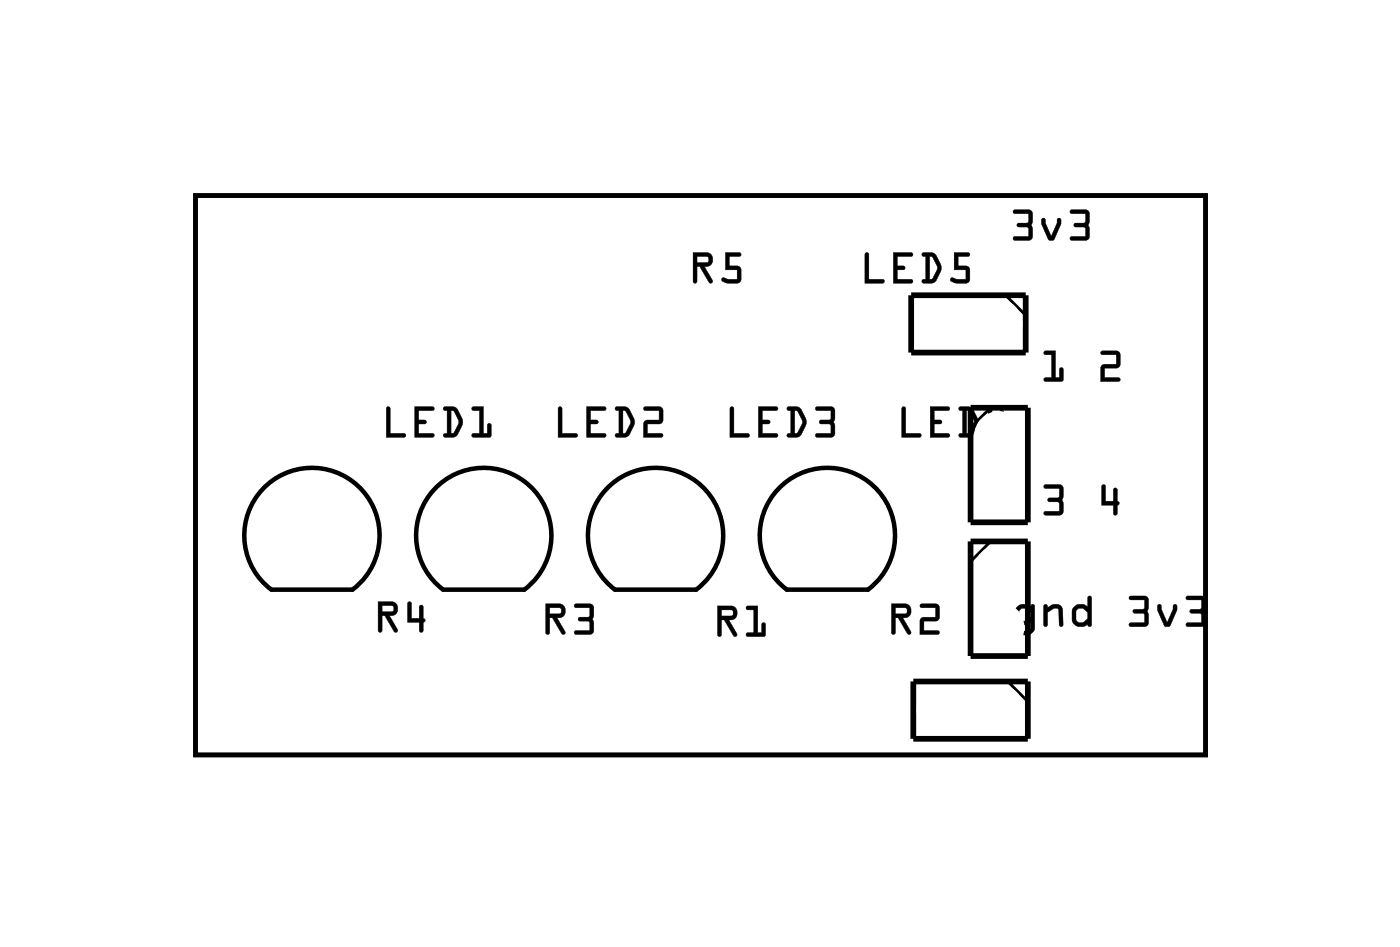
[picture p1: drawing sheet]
<svg xmlns="http://www.w3.org/2000/svg" width="62mm" height="42mm" viewBox="0 0 62 42" stroke-linecap="round" stroke-linejoin="round" font-family="sans-serif">
<path d="M8.7 8.7h44.8v24.8h-44.8zM11.9 21.4a3 3 0 0 1 4.3 .5 3 3 0 0 1-.6 4.2h-3.6a3 3 0 0 1-.1-4.7zM19.5 21.4a3 3 0 0 1 4.3 .5 3 3 0 0 1-.5 4.2h-3.7a3 3 0 0 1-.1-4.7zM27.2 21.4a3 3 0 0 1 4.2 .5 3 3 0 0 1-.5 4.2h-3.6a3 3 0 0 1-.1-4.7zM34.8 21.4a3 3 0 0 1 4.3 .5 3 3 0 0 1-.6 4.2h-3.6a3 3 0 0 1-.1-4.7z" fill="none" stroke="#000" stroke-width=".2"/>
<path d="M8.7 8.7h44.8v24.8h-44.8z" fill="none" stroke="#000" stroke-width=".04"/>
<path d="M40.4 13.1h5.1v2.5h-5.1zM43 18.1h2.6v5.1h-2.6zM40.5 30.2h5.1v2.6h-5.1zM43 24h2.6v5.1h-2.6z" fill="none" stroke="#000" stroke-width=".25"/>
<path d="M43.9 18.1l-.9 .9M44.6 13.1l.9 .9M43.9 24l-.9 .9M44.7 30.2l.9 .9" fill="none" stroke="#000" stroke-width=".13"/>
<g fill="#000">
<path d="M17.2 18l.1 .1v1.1h.6a.1 .1 0 0 1 .1 .1 .1 .1 0 0 1-.1 .1h-.8zM17.2 18.1l-.1 1.3h.8v-.2h-.6v-1.1zM18.4 18h.8a.1 .1 0 0 1 .1 .1 .1 .1 0 0 1-.1 .1h-.6v.4h.2a.1 .1 0 0 1 .1 .1 .1 .1 0 0 1-.1 .1h-.2v.4h.6a.1 .1 0 0 1 .1 .1 .1 .1 0 0 1-.1 .1h-.8zM18.4 18v1.4h.8v-.2h-.6v-.4h.3v-.1v-.1h-.3v-.4h.6v-.1zM19.7 18l.5 .1 .3 .6-.2 .6-.6 .1a.1 .1 0 0 1-.1-.1 .1 .1 0 0 1 .1-.1h.1v-1h-.1zM19.7 18.1v.1h.1v1h-.1v.1l.4 .1 .4-.5v-.4l-.3-.4zM20 18.2v1h.1l.2-.5-.2-.4zM20 18.2h.2l.2 .5-.3 .5h-.1zM20.9 18h.5v1.2h.2v-.3a.1 .1 0 0 1 .1-.1 .1 .1 0 0 1 .1 .1v.5h-.8a.1 .1 0 0 1-.1-.1 .1 .1 0 0 1 .1-.1h.3v-1h-.3zM20.9 18.1l.1 .1h.3v1h-.3l-.1 .1 .8 .1v-.6h-.1v.4h-.2v-1.2z"/>
<path d="M17.2 18.1h.1v1.1h.6v.2h-.8zM18.4 18l.9 .1-.1 .1h-.6v.4h.3v.1v.1h-.3v.4h.6v.2h-.8zM19.7 18.1h.5a.8 .8 0 0 1 .1 1.1l-.2 .2-.4-.1v-.1h.1v-1h-.1zM20 18.2v1h.1l.2-.5-.2-.4zM20.9 18.1l.5-.1v1.2h.2v-.4h.1v.6l-.8-.1 .1-.1h.3v-1h-.3z"/>
<path d="M24.8 18l.1 .1v1.1h.6a.1 .1 0 0 1 .1 .1 .1 .1 0 0 1-.1 .1h-.8zM24.8 18.1v1.3h.8v-.2h-.7v-1.1zM26 18h.8a.1 .1 0 0 1 .1 .1 .1 .1 0 0 1-.1 .1h-.6v.4h.2a.1 .1 0 0 1 .1 .1 .1 .1 0 0 1-.1 .1h-.2v.4h.6a.1 .1 0 0 1 .1 .1 .1 .1 0 0 1-.1 .1h-.8zM26 18v1.4h.8v-.2h-.6v-.4h.3v-.1v-.1h-.3v-.4h.6l.1-.1zM27.3 18l.5 .1 .4 .6-.3 .6-.5 .1a.1 .1 0 0 1-.1-.1 .1 .1 0 0 1 .1-.1v-1h-.1zM27.3 18.1v.1h.2v1h-.2v.1l.5 .1 .3-.5v-.4l-.3-.4zM27.6 18.2v1h.2l.2-.5-.2-.4zM27.6 18.2h.2l.2 .5-.3 .5h-.1zM28.6 18h.6l.2 .1v.6l-.7 .1v.4h.6a.1 .1 0 0 1 .1 .1 .1 .1 0 0 1-.1 .1h-.8l.1-.7 .6-.1v-.4h-.6zM28.6 18.1v.1h.6v.4l-.6 .1-.1 .7h.8v-.2h-.6v-.4l.6-.1 .1-.6-.2-.1z"/>
<path d="M24.8 18.1h.1v1.1h.7v.2h-.8zM26 18l.9 .1-.1 .1h-.6v.4h.3v.1v.1h-.3v.4h.6v.2h-.8zM27.3 18.1h.5a.8 .8 0 0 1 .1 1.1l-.1 .2-.5-.1v-.1h.1v-1h-.1zM27.6 18.2v1h.1l.3-.5-.2-.4zM28.6 18.1l.6-.1 .2 .1v.6l-.7 .1v.4h.7v.2h-.9l.1-.7 .6-.1v-.4h-.6z"/>
<path d="M30.7 11.2h.6a.32 .32 0 0 1 .3 .4 .32 .32 0 0 1-.4 .2l.4 .6a.1 .1 0 0 1 0 .2 .11 .11 0 0 1-.2-.1l-.4-.7h-.1v.7a.1 .1 0 0 1-.1 .1 .1 .1 0 0 1-.1-.1zM30.7 11.2l.1 1.3h.1v-.7h.1l.4 .7h.2l-.4-.7a.31 .31 0 0 0 .4-.2 .31 .31 0 0 0-.3-.4zM30.9 11.4v.2h.5v-.2zM30.9 11.4h.5v.2h-.5zM32.2 11.2h.6a.1 .1 0 0 1 .1 .1 .1 .1 0 0 1-.1 .1h-.5v.4h.5l.1 .7-.2 .1-.7-.1a.1 .1 0 0 1 0-.1 .1 .1 0 0 1 .1-.1l.6 .1v-.4h-.5zM32.2 11.2v.8h.5v.4l-.6-.1-.1 .1 .3 .1h.5l.1-.1-.1-.5v-.1h-.5v-.4h.5l.1-.1z"/>
<path d="M30.7 11.2h.6a.31 .31 0 0 1 .3 .4 .31 .31 0 0 1-.4 .2l.4 .7h-.1l-.5-.7h-.1v.7l-.1 .1zM30.9 11.4v.2h.5v-.2zM32.2 11.2h.6l.1 .1-.1 .1h-.5v.4h.5l.1 .1v.5l-.2 .2h-.4a.15 .15 0 0 1-.2-.1 .15 .15 0 0 1 0-.2l.6 .1v-.4h-.5z"/>
<path d="M32.4 18l.2 .1-.1 1.1h.7a.1 .1 0 0 1 0 .1 .1 .1 0 0 1 0 .1h-.8zM32.4 18.1v1.3h.8v-.2h-.7v-1.1zM33.6 18h.8a.1 .1 0 0 1 .1 .1 .1 .1 0 0 1-.1 .1h-.6v.4h.3a.1 .1 0 0 1 .1 .1 .1 .1 0 0 1-.1 .1h-.3v.4h.6a.1 .1 0 0 1 .1 .1 .1 .1 0 0 1-.1 .1h-.8zM33.6 18v1.4h.8v-.2h-.6v-.4h.3v-.1v-.1h-.3v-.4h.6l.1-.1zM34.9 18l.6 .1 .3 .6-.3 .6-.5 .1a.1 .1 0 0 1-.1-.1 .1 .1 0 0 1 .1-.1h.1v-1h-.2zM34.9 18.1v.1h.2v1h-.1l-.1 .1 .5 .1 .3-.5v-.4l-.3-.4zM35.2 18.2l.1 1h.1l.2-.5-.2-.4zM35.2 18.2h.2l.2 .5-.3 .5h-.1zM36.2 18h.7l.1 .2v.5v.6l-.1 .1h-.7a.1 .1 0 0 1-.1-.1 .1 .1 0 0 1 .1-.1h.7l-.1-.4h-.4a.1 .1 0 0 1-.1-.1 .1 .1 0 0 1 .1-.1h.4l.1-.4h-.7zM36.2 18.1v.1h.7l-.1 .4h-.4l-.1 .1 .1 .1h.4l.1 .4h-.7v.1l.7 .1 .1-.2-.1-.5 .1-.6-.1-.1z"/>
<path d="M32.4 18.1h.1v1.1h.7v.2h-.8zM33.6 18l.9 .1-.1 .1h-.6v.4h.3l.1 .1-.1 .1h-.3v.4h.6v.2h-.8zM34.9 18.1h.5a.8 .8 0 0 1 .1 1.1l-.1 .2-.5-.1v-.1h.2v-1h-.2zM35.2 18.2v1h.1l.3-.5-.2-.4zM36.2 18.1l.7-.1 .1 .1v.6v.5l-.1 .2-.7-.1v-.1h.7l-.1-.4h-.4l-.1-.1 .1-.1h.4l.1-.4h-.7z"/>
<path d="M38.4 11.2l.1 .1v1.1h.6a.1 .1 0 0 1 .1 .1 .1 .1 0 0 1-.1 .1h-.8zM38.4 11.2v1.4l.8-.1v-.1h-.7v-1.1zM39.6 11.2h.8a.1 .1 0 0 1 .1 .1 .1 .1 0 0 1-.1 .1h-.6v.4h.3a.1 .1 0 0 1 .1 .1 .1 .1 0 0 1-.1 .1h-.3v.4h.6a.1 .1 0 0 1 .1 .1 .1 .1 0 0 1-.1 .1h-.8zM39.6 11.2v1.4l.8-.1v-.1h-.6v-.4l.3-.1v-.1h-.3v-.4h.6l.1-.1zM40.9 11.2h.5l.4 .7-.3 .6-.5 .1a.1 .1 0 0 1-.1-.1 .1 .1 0 0 1 .1-.1h.1v-1h-.2zM40.9 11.2v.1l.2 .1v1h-.2v.1h.5l.3-.4v-.4l-.3-.5zM41.2 11.4v1l.2-.1 .2-.4-.2-.5zM41.2 11.4h.2l.2 .5-.3 .5h-.1zM42.3 11.2h.6a.1 .1 0 0 1 .1 .1 .1 .1 0 0 1-.1 .1h-.4v.4h.5v.7l-.2 .1-.6-.1a.1 .1 0 0 1-.1-.1 .11 .11 0 0 1 .2-.1l.5 .1v-.4h-.5zM42.3 11.2v.8h.5v.4l-.6-.1v.1l.2 .1h.5l.1-.1v-.5l-.1-.1h-.4v-.4h.5v-.1z"/>
<path d="M38.4 11.2l.1 .1v1.1h.7v.2h-.8zM39.6 11.2h.9l-.1 .2h-.6v.4h.3v.1v.1h-.3v.4h.6v.2h-.8zM40.9 11.2h.5a.8 .8 0 0 1 .1 1.2l-.1 .1h-.5v-.1h.2v-1l-.2-.1zM41.2 11.4v1h.1l.3-.5-.2-.5zM42.3 11.2h.6l.1 .1-.1 .1h-.4v.4h.4l.1 .1v.5l-.2 .2h-.4a.15 .15 0 0 1-.2-.1 .15 .15 0 0 1 .1-.2l.5 .1v-.4h-.5z"/>
<path d="M40 18l.2 .1v1.1h.6a.1 .1 0 0 1 .1 .1 .1 .1 0 0 1-.1 .1h-.8zM40 18.1v1.3h.8v-.2h-.6v-1.1zM41.2 18h.8a.1 .1 0 0 1 .1 .1 .1 .1 0 0 1-.1 .1h-.6v.4h.3a.1 .1 0 0 1 .1 .1 .1 .1 0 0 1-.1 .1h-.3v.4h.6a.1 .1 0 0 1 .1 .1 .1 .1 0 0 1-.1 .1h-.8zM41.3 18v1.4h.8v-.2h-.7v-.4h.3l.1-.1-.1-.1h-.3v-.4h.6l.1-.1zM42.5 18l.6 .1 .3 .6-.3 .6-.5 .1a.1 .1 0 0 1-.1-.1 .1 .1 0 0 1 .1-.1h.1v-1h-.2zM42.5 18.1v.1h.2v1h-.1l-.1 .1 .5 .1 .3-.5v-.4l-.2-.4zM42.9 18.2v1h.1l.2-.5-.2-.4zM42.9 18.2h.1l.2 .5-.3 .5zM43.8 18l.2 .1v.7h.3v-.5a.1 .1 0 0 1 .1-.1 .1 .1 0 0 1 .1 .1v.5a.09 .09 0 0 1 .1 .1 .09 .09 0 0 1-.1 0v.4a.1 .1 0 0 1-.1 .1 .1 .1 0 0 1-.1-.1v-.4l-.5 .1zM43.9 18.1l-.1 .8h.5l.1 .4 .1 .1v-.5h.1l-.1-.1v-.6h-.1l-.1 .6h-.3v-.7z"/>
<path d="M40 18.1h.2v1.1h.6v.2h-.8zM41.3 18l.8 .1-.1 .1h-.6v.4h.3l.1 .1-.1 .1h-.3v.4h.7v.2h-.8zM42.5 18.1h.6a.8 .8 0 0 1 .1 1.1l-.2 .2-.5-.1v-.1h.2v-1h-.2zM42.9 18.2v1l.3-.5-.2-.4zM43.8 18.1h.2v.7h.3v-.6h.2v.6l.1 .1h-.1v.5l-.2-.1v-.4h-.5z"/>
<path d="M44.9 9.3h.7l.2 .2-.1 .5 .1 .6-.2 .1h-.6a.1 .1 0 0 1-.1-.1 .1 .1 0 0 1 .1-.1h.6v-.4h-.4a.1 .1 0 0 1-.1-.1 .1 .1 0 0 1 .1-.1h.4v-.4h-.6zM45 9.3v.2h.6v.4h-.4l-.1 .1 .1 .1h.4v.4h-.6l-.1 .1h.8l.1-.1-.1-.5 .1-.6-.2-.1zM46.2 9.7h.2l.2 .8 .3-.7a.1 .1 0 0 1 .1-.1 .1 .1 0 0 1 .1 .1l-.3 .8-.2 .1-.4-.8zM46.2 9.7v.2l.3 .7h.2l.3-.7v-.2h-.1l-.3 .8-.3-.8zM47.5 9.3h.6l.2 .2-.1 .5 .1 .6-.2 .1h-.6a.1 .1 0 0 1-.1-.1 .1 .1 0 0 1 .1-.1h.6v-.4h-.4a.1 .1 0 0 1-.1-.1 .1 .1 0 0 1 .1-.1h.4v-.4h-.6zM47.5 9.3v.2h.7l-.1 .4h-.4l-.1 .1 .1 .1h.4l.1 .4h-.7v.1h.7l.1-.1-.1-.5 .1-.6-.2-.1z"/>
<path d="M45 9.3h.6l.2 .1-.1 .6 .1 .5-.1 .1h-.8l.1-.1h.6v-.4h-.4l-.1-.1 .1-.1h.4v-.4h-.6zM46.2 9.7h.2l.2 .8 .3-.8h.2v.2l-.4 .7h-.2l-.3-.7zM47.5 9.3h.6l.2 .1-.1 .6 .1 .5-.1 .1h-.7v-.1h.6v-.4h-.4l-.1-.1 .1-.1h.4v-.4h-.6z"/>
<path d="M46.3 15.6l.5-.1v1.2h.2v-.3a.1 .1 0 0 1 .1-.1 .1 .1 0 0 1 .1 .1l-.1 .5h-.7a.1 .1 0 0 1-.1-.1 .1 .1 0 0 1 .1-.1h.2v-1h-.3zM46.3 15.6v.1h.3v1l-.3 .1v.1h.8v-.6l-.1 .1v.3h-.2v-1.1zM48.8 15.6l.7-.1 .2 .2-.1 .6h-.6v.4h.6a.1 .1 0 0 1 .1 .1 .1 .1 0 0 1-.1 .1h-.8l.1-.7 .6-.1v-.4h-.6zM48.8 15.6l.1 .1h.6v.5h-.6l-.1 .7h.8v-.1l-.6-.1v-.4h.6l.1-.6-.2-.1z"/>
<path d="M46.3 15.6h.5v1.1h.2v-.4h.1v.6h-.8v-.2h.3v-1h-.3zM48.8 15.6h.7l.2 .1-.1 .6h-.6v.4h.6v.2h-.8l.1-.7 .6-.1v-.4h-.6z"/>
<path d="M16.8 26.7h.6a.32 .32 0 0 1 .2 .3 .32 .32 0 0 1-.3 .3l.3 .6a.1 .1 0 0 1 0 .1 .1 .1 0 0 1-.1 0l-.4-.7h-.2l.1 .6a.1 .1 0 0 1-.1 .1 .1 .1 0 0 1-.1-.1zM16.8 26.7v1.3l.1-.1v-.6h.2l.4 .7h.1l-.3-.7a.31 .31 0 0 0 .3-.3 .31 .31 0 0 0-.2-.3zM16.9 26.8v.3h.5v-.2zM16.9 26.8h.5l.1 .3h-.6zM18.1 26.7h.2l-.1 .7h.4v-.5a.1 .1 0 0 1 .1-.1 .1 .1 0 0 1 .1 .1v.5a.09 .09 0 0 1 .1 .1 .09 .09 0 0 1-.1 .1v.3a.1 .1 0 0 1-.1 .1 .1 .1 0 0 1-.1-.1v-.3h-.5zM18.1 26.7v.9h.5v.4h.1l.1-.4v-.1v-.1v-.5h-.2v.5h-.4v-.7z"/>
<path d="M16.8 26.7h.6a.31 .31 0 0 1 .2 .3 .31 .31 0 0 1-.3 .3l.3 .7h-.1l-.4-.7h-.2v.6l-.1 .1zM16.9 26.8v.3h.6l-.1-.2zM18.1 26.7h.1v.7h.4v-.5h.2v.5l.1 .1-.1 .1-.1 .4h-.1v-.4h-.5z"/>
<path d="M24.2 26.8h.6a.32 .32 0 0 1 .3 .3 .32 .32 0 0 1-.4 .3l.4 .6a.1 .1 0 0 1-.1 .1 .1 .1 0 0 1-.1 0l-.4-.7h-.1v.6a.1 .1 0 0 1-.1 .1 .1 .1 0 0 1-.1-.1zM24.2 26.8l.1 1.3 .1-.1v-.6h.1l.4 .7h.2l-.4-.7a.31 .31 0 0 0 .4-.3 .31 .31 0 0 0-.3-.3zM24.4 26.9v.3h.5l-.1-.2zM24.4 26.9h.4l.1 .3h-.5zM25.5 26.8h.7l.1 .1v.5v.6l-.1 .1h-.6a.1 .1 0 0 1-.1-.1 .1 .1 0 0 1 .1-.1l.6 .1-.1-.4-.4-.1a.1 .1 0 0 1-.1-.1 .1 .1 0 0 1 .1-.1h.4l.1-.4h-.7zM25.5 26.8v.1h.7l-.1 .4-.4 .1h-.1l.1 .1 .4 .1 .1 .4h-.6l-.1 .1h.7l.1-.1v-.6v-.5l-.1-.1z"/>
<path d="M24.2 26.8h.6a.31 .31 0 0 1 .3 .3 .31 .31 0 0 1-.4 .3l.4 .7h-.2l-.4-.7h-.1v.6l-.1 .1zM24.4 26.9v.3h.5l-.1-.3zM25.5 26.8h.7l.1 .1v.5v.6l-.1 .1h-.7l.1-.1h.6l-.1-.4-.4-.1-.1-.1h.1l.4-.1 .1-.4h-.7z"/>
<path d="M31.8 26.9h.6a.32 .32 0 0 1 .3 .3 .32 .32 0 0 1-.4 .3l.4 .6a.1 .1 0 0 1 0 .1 .1 .1 0 0 1-.2 0l-.4-.7h-.1v.6a.1 .1 0 0 1-.1 .1 .1 .1 0 0 1-.1-.1zM31.8 26.9l.1 1.3 .1-.1v-.6h.1l.4 .7h.2l-.4-.7a.31 .31 0 0 0 .4-.3 .31 .31 0 0 0-.3-.3zM32 27v.3l.5-.1v-.1zM32 27h.5v.3h-.5zM33.1 26.9h.5v1.1h.2v-.3a.1 .1 0 0 1 .1-.1 .1 .1 0 0 1 .1 .1l-.1 .5h-.7a.1 .1 0 0 1-.1-.1 .1 .1 0 0 1 .1-.1h.2v-1h-.3zM33.1 26.9v.1h.3v1.1h-.3v.1h.8v-.6l-.1 .1v.4h-.2v-1.2z"/>
<path d="M31.8 26.9h.6a.31 .31 0 0 1 .3 .3 .31 .31 0 0 1-.4 .3l.4 .7h-.1l-.5-.7h-.1v.6l-.1 .1zM32 27v.3l.5-.1v-.2zM33.1 26.9h.5v1.1h.2v-.3l.1-.1v.6h-.8v-.1l.3-.1v-1h-.3z"/>
<path d="M39.5 26.8h.6a.32 .32 0 0 1 .3 .3 .32 .32 0 0 1-.4 .3l.4 .6a.1 .1 0 0 1 0 .1 .1 .1 0 0 1-.2 0l-.4-.7h-.1v.6a.1 .1 0 0 1-.1 .1 .1 .1 0 0 1-.1-.1zM39.5 26.8l.1 1.3 .1-.1v-.6h.1l.4 .7h.2l-.4-.7a.31 .31 0 0 0 .4-.3 .31 .31 0 0 0-.3-.3zM39.7 26.9v.3h.5v-.2zM39.7 26.9h.5v.3h-.5zM40.8 26.8h.7l.2 .1-.1 .6h-.6v.5l.6-.1a.1 .1 0 0 1 .1 .1 .1 .1 0 0 1-.1 .1h-.8v-.7h.7v-.5h-.7zM40.8 26.8l.1 .1h.6v.5h-.6l-.1 .7h.8v-.1h-.6v-.5h.6v-.6l-.1-.1z"/>
<path d="M39.5 26.8h.6a.31 .31 0 0 1 .3 .3 .31 .31 0 0 1-.4 .3l.4 .7h-.1l-.5-.7h-.1v.6l-.1 .1zM39.7 26.9v.3h.5v-.3zM40.8 26.8h.7l.2 .1-.1 .6h-.6v.5h.6v.1h-.8v-.7h.7v-.5h-.6z"/>
<path d="M45.1 26.9l.2-.1h.3l.1 .1a.1 .1 0 0 1 .1-.1 .1 .1 0 0 1 .1 .1v1.1l-.2 .1-.5 .1a.1 .1 0 0 1-.1-.1 .1 .1 0 0 1 .1-.1l.4-.1 .1-.3-.2 .1-.4-.1-.1-.2zM45.2 26.9l-.2 .1v.5l.3 .2 .4-.1v.2l-.1 .2h-.4l-.1 .1h.5h.2l.1-.2v-1l-.1-.1a.19 .19 0 0 1-.3 0zM45.2 27v.4l.1 .1h.2l.2-.2v-.2l-.2-.1zM45.2 27h.3l.2 .1v.3l-.2 .1h-.2l-.1-.1zM46.3 26.8h.1l.1 .1a.39 .39 0 0 1 .6 .1l.1 .7a.09 .09 0 0 1-.1 .1 .09 .09 0 0 1-.1-.1v-.7h-.3l-.2 .1v.6a.1 .1 0 0 1-.1 .1 .1 .1 0 0 1-.1-.1zM46.3 26.8v1l.1-.1v-.6l.3-.1h.3v.7h.1v-.7a.32 .32 0 0 0-.5-.2l-.2 .2v-.2zM47.6 26.9l.3-.1 .3 .1v-.4a.1 .1 0 0 1 .1-.1 .1 .1 0 0 1 .1 .1v1.2a.1 .1 0 0 1-.1 .1 .1 .1 0 0 1-.1-.1l-.2 .1-.4-.1-.1-.2zM47.7 26.9l-.1 .2v.6l.2 .1h.3l.1-.2 .1 .1h.1v-1.2h-.1l-.1 .4-.2-.1zM47.8 27l-.1 .5 .1 .1h.3l.1-.2v-.3l-.2-.1zM47.7 27h.3l.2 .1v.3l-.2 .2-.3-.1zM50.1 26.4h.7l.1 .2v.5v.6l-.1 .1h-.6a.1 .1 0 0 1-.1-.1 .1 .1 0 0 1 .1-.1h.6l-.1-.4h-.4a.1 .1 0 0 1-.1-.1 .1 .1 0 0 1 .1-.1h.4l.1-.4h-.7zM50.1 26.5v.1h.7l-.1 .4h-.4l-.1 .1 .1 .1h.4l.1 .4h-.6l-.1 .1 .7 .1 .1-.2v-.5v-.6l-.1-.1zM51.3 26.8h.2l.3 .8 .2-.7a.1 .1 0 0 1 .1-.1 .1 .1 0 0 1 .1 .1l-.3 .8-.2 .1-.4-.7zM51.4 26.8l-.1 .2 .3 .7 .3 .1 .3-.8v-.2h-.2l-.2 .8-.3-.8zM52.6 26.4h.7l.2 .2-.1 .5 .1 .6-.2 .1h-.6a.1 .1 0 0 1-.1-.1 .1 .1 0 0 1 .1-.1h.6v-.4h-.4a.1 .1 0 0 1-.1-.1 .1 .1 0 0 1 .1-.1h.4v-.4h-.7zM52.6 26.5v.1h.7v.4h-.5v.1v.1h.5v.4h-.6l-.1 .1 .7 .1 .2-.2-.1-.5v-.6l-.1-.1z"/>
<path d="M45.1 26.9l.2-.1 .4 .1 .1-.1h.1v1.1l-.2 .2h-.6l.1-.1 .4-.1 .1-.3-.2 .1-.4-.1-.1-.2zM45.2 27v.4l.1 .1h.2l.2-.1v-.3l-.2-.1zM46.3 26.8h.1l.1 .1a.38 .38 0 0 1 .3-.1 .38 .38 0 0 1 .3 .2v.8l-.1-.1-.1-.7h-.2l-.2 .1v.6l-.2 .1zM47.6 26.9l.3-.1 .3 .1v-.4l.2-.1v1.4h-.1l-.1-.1-.4 .1-.2-.1-.1-.2zM47.8 27l-.1 .5 .3 .1 .2-.2v-.3l-.2-.1zM50.1 26.4h.7l.1 .1v.6v.5l-.1 .2-.7-.1 .1-.1h.6l-.1-.4h-.4l-.1-.1 .1-.1h.4l.1-.4h-.7zM51.4 26.8h.1l.3 .8 .2-.8h.2v.2l-.3 .8-.3-.1-.3-.7zM52.6 26.4h.7l.1 .1v.6l.1 .5-.1 .2-.8-.1 .1-.1h.6v-.4h-.5v-.1v-.1h.5v-.4h-.7z"/>
<path d="M46.3 21.5h.7l.2 .2-.1 .5 .1 .5-.2 .2h-.6a.1 .1 0 0 1-.1-.1 .1 .1 0 0 1 .1-.1h.6l-.1-.4h-.4a.1 .1 0 0 1 0-.1 .1 .1 0 0 1 0-.1l.4-.1 .1-.3h-.7zM46.3 21.5v.1h.7v.5h-.5v.1l.5 .1v.4h-.6l-.1 .1h.7l.1-.1v-.5v-.6l-.1-.1zM48.9 21.5h.1v.7h.4v-.5a.1 .1 0 0 1 .1-.1 .1 .1 0 0 1 .1 .1v.5a.09 .09 0 0 1 0 .1 .09 .09 0 0 1 0 .1v.4a.1 .1 0 0 1-.1 .1 .1 .1 0 0 1-.1-.1v-.4h-.6zM48.9 21.5v.9h.5v.4h.1v-.4l.1-.1-.1-.1v-.5h-.1v.5h-.4v-.7z"/>
<path d="M46.3 21.5h.7l.1 .1v.6l.1 .5-.2 .1h-.7l.1-.1h.6v-.4l-.5-.1v-.1l.5-.1v-.3l-.7-.1zM48.9 21.5h.1v.7h.4v-.5h.1l.1 .5v.1v.1l-.1 .4h-.1v-.4h-.5z"/>
</g>
<circle cx="29.1" cy="22.5" r=".6" fill="#fff"/>
<circle cx="29.1" cy="22.5" r=".6" fill="none" stroke="#fff" stroke-width=".65" stroke-linecap="butt"/>
<path d="M28.5 21.9h1.2v1.2h-1.2z" fill="#fff"/>
<path d="M28.5 21.9h1.2v1.2h-1.2z" fill="none" stroke="#fff" stroke-width=".65" stroke-linecap="butt"/>
<circle cx="29.1" cy="25" r=".6" fill="#fff"/>
<circle cx="29.1" cy="25" r=".6" fill="none" stroke="#fff" stroke-width=".65" stroke-linecap="butt"/>
<circle cx="13.8" cy="22.5" r=".6" fill="#fff"/>
<circle cx="13.8" cy="22.5" r=".6" fill="none" stroke="#fff" stroke-width=".65" stroke-linecap="butt"/>
<path d="M13.2 21.9h1.2v1.2h-1.2z" fill="#fff"/>
<path d="M13.2 21.9h1.2v1.2h-1.2z" fill="none" stroke="#fff" stroke-width=".65" stroke-linecap="butt"/>
<circle cx="13.8" cy="25" r=".6" fill="#fff"/>
<circle cx="13.8" cy="25" r=".6" fill="none" stroke="#fff" stroke-width=".65" stroke-linecap="butt"/>
<circle cx="36.7" cy="22.5" r=".6" fill="#fff"/>
<circle cx="36.7" cy="22.5" r=".6" fill="none" stroke="#fff" stroke-width=".65" stroke-linecap="butt"/>
<path d="M36.1 21.9h1.2v1.2h-1.2z" fill="#fff"/>
<path d="M36.1 21.9h1.2v1.2h-1.2z" fill="none" stroke="#fff" stroke-width=".65" stroke-linecap="butt"/>
<circle cx="36.7" cy="25" r=".6" fill="#fff"/>
<circle cx="36.7" cy="25" r=".6" fill="none" stroke="#fff" stroke-width=".65" stroke-linecap="butt"/>
<circle cx="21.5" cy="22.5" r=".6" fill="#fff"/>
<circle cx="21.5" cy="22.5" r=".6" fill="none" stroke="#fff" stroke-width=".65" stroke-linecap="butt"/>
<path d="M20.9 21.9h1.2v1.2h-1.2z" fill="#fff"/>
<path d="M20.9 21.9h1.2v1.2h-1.2z" fill="none" stroke="#fff" stroke-width=".65" stroke-linecap="butt"/>
<circle cx="21.5" cy="25" r=".6" fill="#fff"/>
<circle cx="21.5" cy="25" r=".6" fill="none" stroke="#fff" stroke-width=".65" stroke-linecap="butt"/>
<circle cx="44.3" cy="19.3" r=".74" fill="#fff"/>
<circle cx="44.3" cy="19.3" r=".74" fill="none" stroke="#fff" stroke-width=".76" stroke-linecap="butt"/>
<circle cx="44.3" cy="21.9" r=".74" fill="#fff"/>
<circle cx="44.3" cy="21.9" r=".74" fill="none" stroke="#fff" stroke-width=".76" stroke-linecap="butt"/>
<circle cx="44.2" cy="14.4" r=".74" fill="#fff"/>
<circle cx="44.2" cy="14.4" r=".74" fill="none" stroke="#fff" stroke-width=".76" stroke-linecap="butt"/>
<circle cx="41.7" cy="14.4" r=".74" fill="#fff"/>
<circle cx="41.7" cy="14.4" r=".74" fill="none" stroke="#fff" stroke-width=".76" stroke-linecap="butt"/>
<circle cx="44.3" cy="31.5" r=".74" fill="#fff"/>
<circle cx="44.3" cy="31.5" r=".74" fill="none" stroke="#fff" stroke-width=".76" stroke-linecap="butt"/>
<circle cx="41.8" cy="31.5" r=".74" fill="#fff"/>
<circle cx="41.8" cy="31.5" r=".74" fill="none" stroke="#fff" stroke-width=".76" stroke-linecap="butt"/>
<circle cx="44.3" cy="25.3" r=".74" fill="#fff"/>
<circle cx="44.3" cy="25.3" r=".74" fill="none" stroke="#fff" stroke-width=".76" stroke-linecap="butt"/>
<circle cx="44.3" cy="27.8" r=".74" fill="#fff"/>
<circle cx="44.3" cy="27.8" r=".74" fill="none" stroke="#fff" stroke-width=".76" stroke-linecap="butt"/>
</svg>
